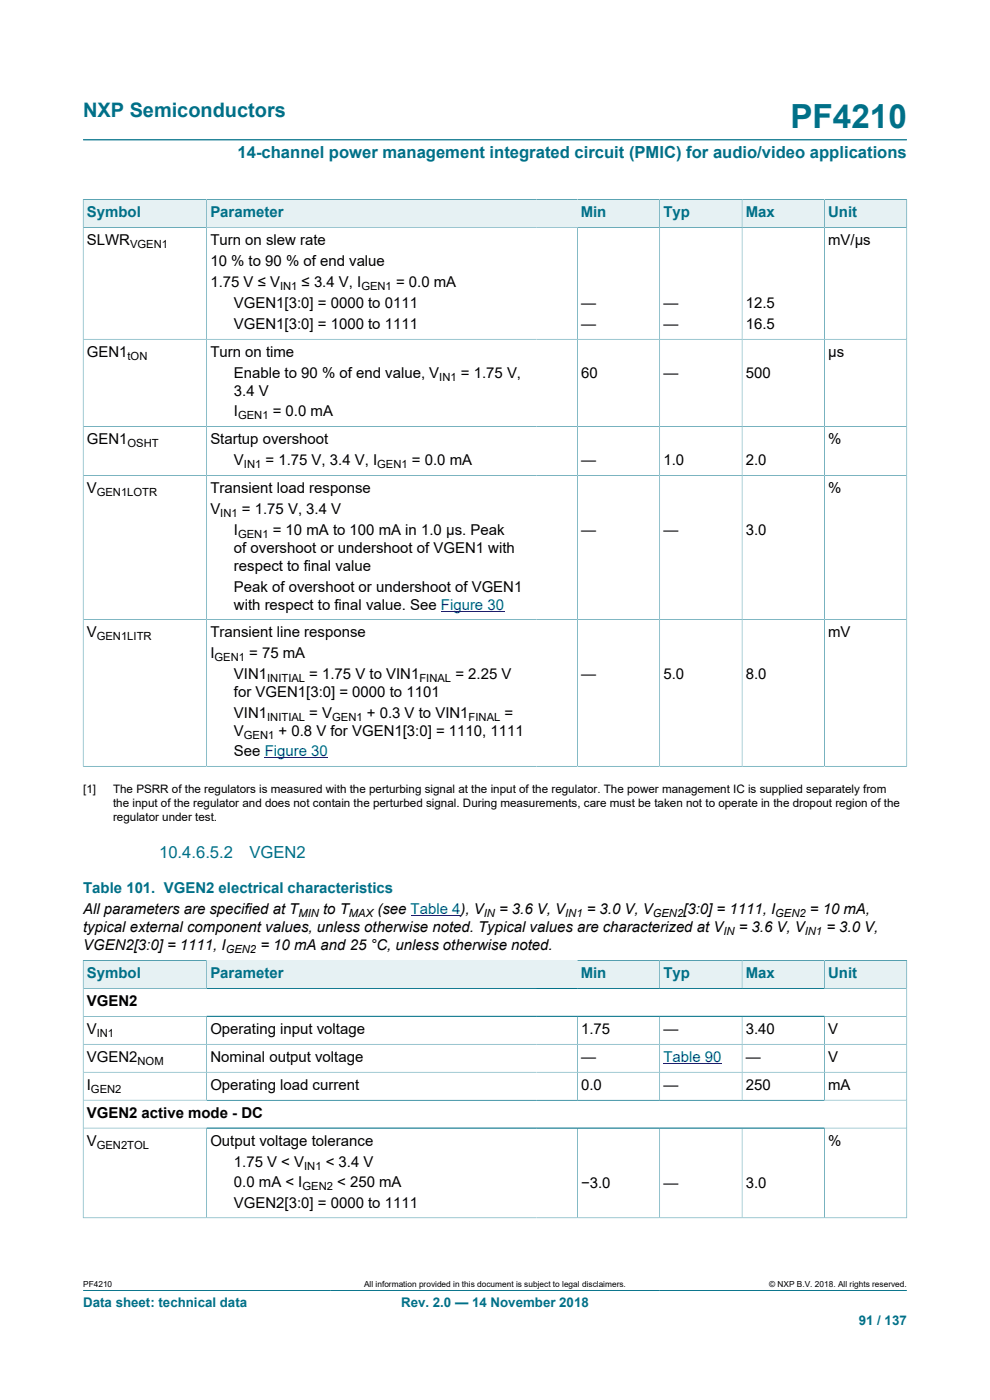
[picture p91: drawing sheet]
<svg xmlns="http://www.w3.org/2000/svg" width="210mm" height="297mm" viewBox="0 0 210 297" stroke-linecap="round" stroke-linejoin="round" font-family="sans-serif">
<defs><g id="words">
<text font-size="7.1" fill="#007088" x="167.7" y="27.2">PF4210</text>
<text font-size="4.2" fill="#007088" x="17.6" y="24.8">NXP Semiconductors</text>
<g font-size="3.5" fill="#007088">
<text x="50.4" y="33.5">14-channel power management integrated circuit (PMIC) for audio/video applications</text>
<text x="33.8" y="182">10.4.6.5.2</text>
<text x="52.9" y="182">VGEN2</text>
</g>
<g font-size="3.2" fill="#007088">
<text x="18.4" y="46.1">Symbol</text>
<text x="44.6" y="46.1">Parameter</text>
<text x="123.2" y="46.1">Min</text>
<text x="140.7" y="46.1">Typ</text>
<text x="158.2" y="46.1">Max</text>
<text x="175.7" y="46.1">Unit</text>
<text x="17.6" y="189.5">Table 101. VGEN2 electrical characteristics</text>
<text x="18.4" y="207.5">Symbol</text>
<text x="44.6" y="207.5">Parameter</text>
<text x="123.2" y="207.5">Min</text>
<text x="140.7" y="207.5">Typ</text>
<text x="158.2" y="207.5">Max</text>
<text x="175.7" y="207.5">Unit</text>
</g>
<g font-size="3.2">
<text x="18.4" y="52">SLWR</text>
<text x="44.6" y="52">Turn on slew rate</text>
<text x="175.7" y="52">mV/µs</text>
<text x="44.6" y="56.5">10 % to 90 % of end value</text>
<text x="44.6" y="60.9">1.75 V ≤ V</text>
<text x="49.6" y="65.4">VGEN1[3:0] = 0000 to 0111</text>
<text x="64" y="60.9">≤ 3.4 V, I</text>
<text x="84" y="60.9">= 0.0 mA</text>
<text x="123.2" y="65.4">—</text>
<text x="140.7" y="65.4">—</text>
<text x="158.2" y="65.4">12.5</text>
<text x="49.6" y="69.7">VGEN1[3:0] = 1000 to 1111</text>
<text x="123.2" y="69.8">—</text>
<text x="140.7" y="69.8">—</text>
<text x="158.2" y="69.8">16.5</text>
<text x="18.4" y="75.8">GEN1</text>
<text x="44.6" y="75.8">Turn on time</text>
<text x="175.7" y="75.8">µs</text>
<text x="49.6" y="80.2">Enable to 90 % of end value, V</text>
<text x="97.8" y="80.2">= 1.75 V,</text>
<text x="123.2" y="80.2">60</text>
<text x="140.7" y="80.2">—</text>
<text x="158.2" y="80.2">500</text>
<text x="49.6" y="84">3.4 V</text>
<text x="49.6" y="88.3">I</text>
<text x="57.9" y="88.3">= 0.0 mA</text>
<text x="18.4" y="94.3">GEN1</text>
<text x="44.6" y="94.3">Startup overshoot</text>
<text x="175.7" y="94.3">%</text>
<text x="49.6" y="98.7">V</text>
<text x="56.3" y="98.7">= 1.75 V, 3.4 V, I</text>
<text x="87.4" y="98.7">= 0.0 mA</text>
<text x="123.2" y="98.7">—</text>
<text x="140.7" y="98.7">1.0</text>
<text x="158.2" y="98.7">2.0</text>
<text x="18.4" y="104.6">V</text>
<text x="44.6" y="104.6">Transient load response</text>
<text x="175.7" y="104.6">%</text>
<text x="44.6" y="109.1">V</text>
<text x="49.6" y="113.5">I</text>
<text x="51.3" y="109.1">= 1.75 V, 3.4 V</text>
<text x="57.9" y="113.5">= 10 mA to 100 mA in 1.0 µs. Peak</text>
<text x="123.2" y="113.5">—</text>
<text x="140.7" y="113.5">—</text>
<text x="158.2" y="113.5">3.0</text>
<text x="49.6" y="117.3">of overshoot or undershoot of VGEN1 with</text>
<text x="49.6" y="121.2">respect to final value</text>
<text x="49.6" y="125.5">Peak of overshoot or undershoot of VGEN1</text>
<text x="49.6" y="129.3">with respect to final value. See Figure 30</text>
<text x="18.4" y="135.2">V</text>
<text x="44.6" y="135.2">Transient line response</text>
<text x="175.7" y="135.2">mV</text>
<text x="44.6" y="139.7">I</text>
<text x="52.9" y="139.7">= 75 mA</text>
<text x="49.6" y="144.1">VIN1</text>
<text x="49.6" y="147.9">for VGEN1[3:0] = 0000 to 1101</text>
<text x="65.6" y="144.1">= 1.75 V to VIN1</text>
<text x="96.6" y="144.1">= 2.25 V</text>
<text x="123.2" y="144.1">—</text>
<text x="140.7" y="144.1">5.0</text>
<text x="158.2" y="144.1">8.0</text>
<text x="49.6" y="152.3">VIN1</text>
<text x="65.6" y="152.3">= V</text>
<text x="77.8" y="152.3">+ 0.3 V to VIN1</text>
<text x="107" y="152.3">=</text>
<text x="49.6" y="156.1">V</text>
<text x="49.6" y="160.4">See Figure 30</text>
<text x="59.1" y="156.1">+ 0.8 V for VGEN1[3:0] = 1110, 1111</text>
<text x="17.6" y="194">All parameters are specified at T</text>
<text x="17.6" y="197.8">typical external component values, unless otherwise noted. Typical values are characterized at V</text>
<text x="68.5" y="194">to T</text>
<text x="80" y="194">(see Table 4), V</text>
<text x="105.9" y="194">= 3.6 V, V</text>
<text x="124.5" y="194">= 3.0 V, V</text>
<text x="144.9" y="194">[3:0] = 1111, I</text>
<text x="156.7" y="197.8">= 3.6 V, V</text>
<text x="171.8" y="194">= 10 mA,</text>
<text x="175.3" y="197.8">= 3.0 V,</text>
<text x="17.6" y="201.6">VGEN2[3:0] = 1111, I</text>
<text x="55.2" y="201.6">= 10 mA and 25 °C, unless otherwise noted.</text>
<text x="18.4" y="213.5">VGEN2</text>
<text x="18.4" y="219.4">V</text>
<text x="44.6" y="219.4">Operating input voltage</text>
<text x="123.2" y="219.4">1.75</text>
<text x="140.7" y="219.4">—</text>
<text x="158.2" y="219.4">3.40</text>
<text x="175.7" y="219.4">V</text>
<text x="18.4" y="225.3">VGEN2</text>
<text x="44.6" y="225.3">Nominal output voltage</text>
<text x="123.2" y="225.3">—</text>
<text x="158.2" y="225.3">—</text>
<text x="175.7" y="225.3">V</text>
<text x="18.4" y="231.2">I</text>
<text x="44.6" y="231.2">Operating load current</text>
<text x="123.2" y="231.2">0.0</text>
<text x="140.7" y="231.2">—</text>
<text x="158.2" y="231.2">250</text>
<text x="175.7" y="231.2">mA</text>
<text x="18.4" y="237.2">VGEN2 active mode - DC</text>
<text x="18.4" y="243.1">V</text>
<text x="44.6" y="243.1">Output voltage tolerance</text>
<text x="175.7" y="243.1">%</text>
<text x="49.6" y="247.5">1.75 V &lt; V</text>
<text x="49.6" y="251.9">0.0 mA &lt; I</text>
<text x="69.1" y="247.5">&lt; 3.4 V</text>
<text x="71.5" y="251.9">&lt; 250 mA</text>
<text x="123.2" y="252">−3.0</text>
<text x="140.7" y="252">—</text>
<text x="158.2" y="252">3.0</text>
<text x="49.6" y="256.2">VGEN2[3:0] = 0000 to 1111</text>
</g>
<text font-size="3.2" fill="#00f" x="140.7" y="225.3">Table 90</text>
<g font-size="2.8" fill="#007088">
<text x="17.6" y="277.3">Data sheet: technical data</text>
<text x="85.1" y="277.3">Rev. 2.0 — 14 November 2018</text>
<text x="182.2" y="281">91 / 137</text>
</g>
<g font-size="2.5">
<text x="17.6" y="168.2">[1]</text>
<text x="24" y="168.2">The PSRR of the regulators is measured with the perturbing signal at the input of the regulator. The power management IC is supplied separately from</text>
<text x="24" y="171.2">the input of the regulator and does not contain the perturbed signal. During measurements, care must be taken not to operate in the dropout region of the</text>
<text x="24" y="174.1">regulator under test.</text>
</g>
<g font-size="2.4">
<text x="27.6" y="52.7">VGEN1</text>
<text x="59.4" y="61.6">IN1</text>
<text x="76.6" y="61.6">GEN1</text>
<text x="27.1" y="76.4">tON</text>
<text x="93.2" y="80.8">IN1</text>
<text x="50.5" y="89">GEN1</text>
<text x="27.1" y="94.9">OSHT</text>
<text x="51.7" y="99.3">IN1</text>
<text x="80" y="99.3">GEN1</text>
<text x="20.5" y="105.3">GEN1LOTR</text>
<text x="46.7" y="109.7">IN1</text>
<text x="50.5" y="114.2">GEN1</text>
<text x="20.5" y="135.8">GEN1LITR</text>
<text x="45.5" y="140.3">GEN1</text>
<text x="56.7" y="144.7">INITIAL</text>
<text x="89" y="144.7">FINAL</text>
<text x="56.7" y="152.9">INITIAL</text>
<text x="70.5" y="152.9">GEN1</text>
<text x="99.4" y="152.9">FINAL</text>
<text x="51.7" y="156.7">GEN1</text>
<text x="63.3" y="194.6">MIN</text>
<text x="74" y="194.6">MAX</text>
<text x="102.6" y="194.6">IN</text>
<text x="119.9" y="194.6">IN1</text>
<text x="138.5" y="194.6">GEN2</text>
<text x="164.4" y="194.6">GEN2</text>
<text x="47.9" y="202.2">GEN2</text>
<text x="153.4" y="198.4">IN</text>
<text x="170.7" y="198.4">IN1</text>
<text x="20.5" y="220">IN1</text>
<text x="29.2" y="225.9">NOM</text>
<text x="19.3" y="231.9">GEN2</text>
<text x="20.5" y="243.7">GEN2TOL</text>
<text x="64.5" y="248.2">IN1</text>
<text x="64.2" y="252.5">GEN2</text>
</g>
<g font-size="1.8">
<text x="17.6" y="273.1">PF4210</text>
<text x="77.2" y="273.1">All information provided in this document is subject to legal disclaimers.</text>
<text x="163.2" y="273.1">© NXP B.V. 2018. All rights reserved.</text>
</g>
</g></defs>
<path d="M17.6 29.7h174.8M17.6 273.8h174.8" fill="none" stroke="#007088" stroke-width=".21"/>
<path d="M17.7 42.4h26.1v5.8h-26.1z" fill="#e6f1f3"/>
<path d="M17.6 42.3h104.9M17.6 42.3v6h104.9M43.8 42.3v6" fill="none" stroke="#007088" stroke-width=".21"/>
<g fill="#e6f1f3">
<path d="M43.9 42.4h78.6v5.8h-78.6z"/>
<path d="M122.5 42.4h17.4v5.8h-17.4z"/>
</g>
<path d="M122.5 42.3h17.4v6h-17.4" fill="none" stroke="#007088" stroke-width=".21"/>
<path d="M140 42.4h17.3v5.8h-17.3z" fill="#e6f1f3"/>
<path d="M139.9 42.3h17.5v6h-17.5z" fill="none" stroke="#007088" stroke-width=".21"/>
<path d="M157.5 42.4h17.3v5.8h-17.3z" fill="#e6f1f3"/>
<path d="M157.4 42.3h17.5v6h-17.5z" fill="none" stroke="#007088" stroke-width=".21"/>
<path d="M175 42.4h17.3v5.8h-17.3z" fill="#e6f1f3"/>
<path d="M43.8 48.3v114.3M122.5 48.3v114.3M139.9 48.3v114.3M157.4 48.3v114.3M192.4 42.3v120.3M192.4 48.3h-174.8v114.3M192.4 42.3h-17.5v120.3M17.6 72h174.8M17.6 90.5h174.8M17.6 100.9h174.8M17.6 131.4h174.8M17.6 162.6h174.8" fill="none" stroke="#007088" stroke-width=".21"/>
<path d="M93.5 129.6h13.4M56.1 160.8h13.5M87.1 194.3h10.6" fill="none" stroke="#00f" stroke-width=".21"/>
<path d="M17.7 203.8h26.1v5.8h-26.1z" fill="#e6f1f3"/>
<path d="M17.6 203.8h104.9M17.6 203.7v6h104.9M43.8 203.8v5.9" fill="none" stroke="#007088" stroke-width=".21"/>
<g fill="#e6f1f3">
<path d="M43.9 203.8h78.6v5.8h-78.6z"/>
<path d="M122.5 203.8h17.4v5.8h-17.4z"/>
</g>
<path d="M122.5 203.8h17.4v5.9h-17.4" fill="none" stroke="#007088" stroke-width=".21"/>
<path d="M140 203.8h17.3v5.8h-17.3z" fill="#e6f1f3"/>
<path d="M139.9 203.8h17.5v5.9h-17.5z" fill="none" stroke="#007088" stroke-width=".21"/>
<path d="M157.5 203.8h17.3v5.8h-17.3z" fill="#e6f1f3"/>
<path d="M157.4 203.8h17.5v5.9h-17.5z" fill="none" stroke="#007088" stroke-width=".21"/>
<path d="M175 203.8h17.3v5.8h-17.3z" fill="#e6f1f3"/>
<g fill="none" stroke="#007088" stroke-width=".21">
<path d="M17.6 215.6h174.8M43.8 215.6v17.8M122.5 215.6v17.8M139.9 215.6v17.8M157.4 215.6v17.8M174.9 215.6v17.8M192.4 203.7v54.7M192.4 209.7h-174.8v48.7M192.4 203.8h-17.5v5.9M17.6 221.5h174.8M17.6 227.5h174.8M17.6 233.4h174.8"/>
<path d="M17.6 239.3h174.8M43.8 239.3v19.1M122.5 239.3v19.1M139.9 239.3v19.1M157.4 239.3v19.1M174.9 239.3v19.1M17.6 258.4h174.8"/>
</g>
<path d="M140.7 225.7h12.4" fill="none" stroke="#00f" stroke-width=".21"/>
<use href="#words"/>
</svg>
